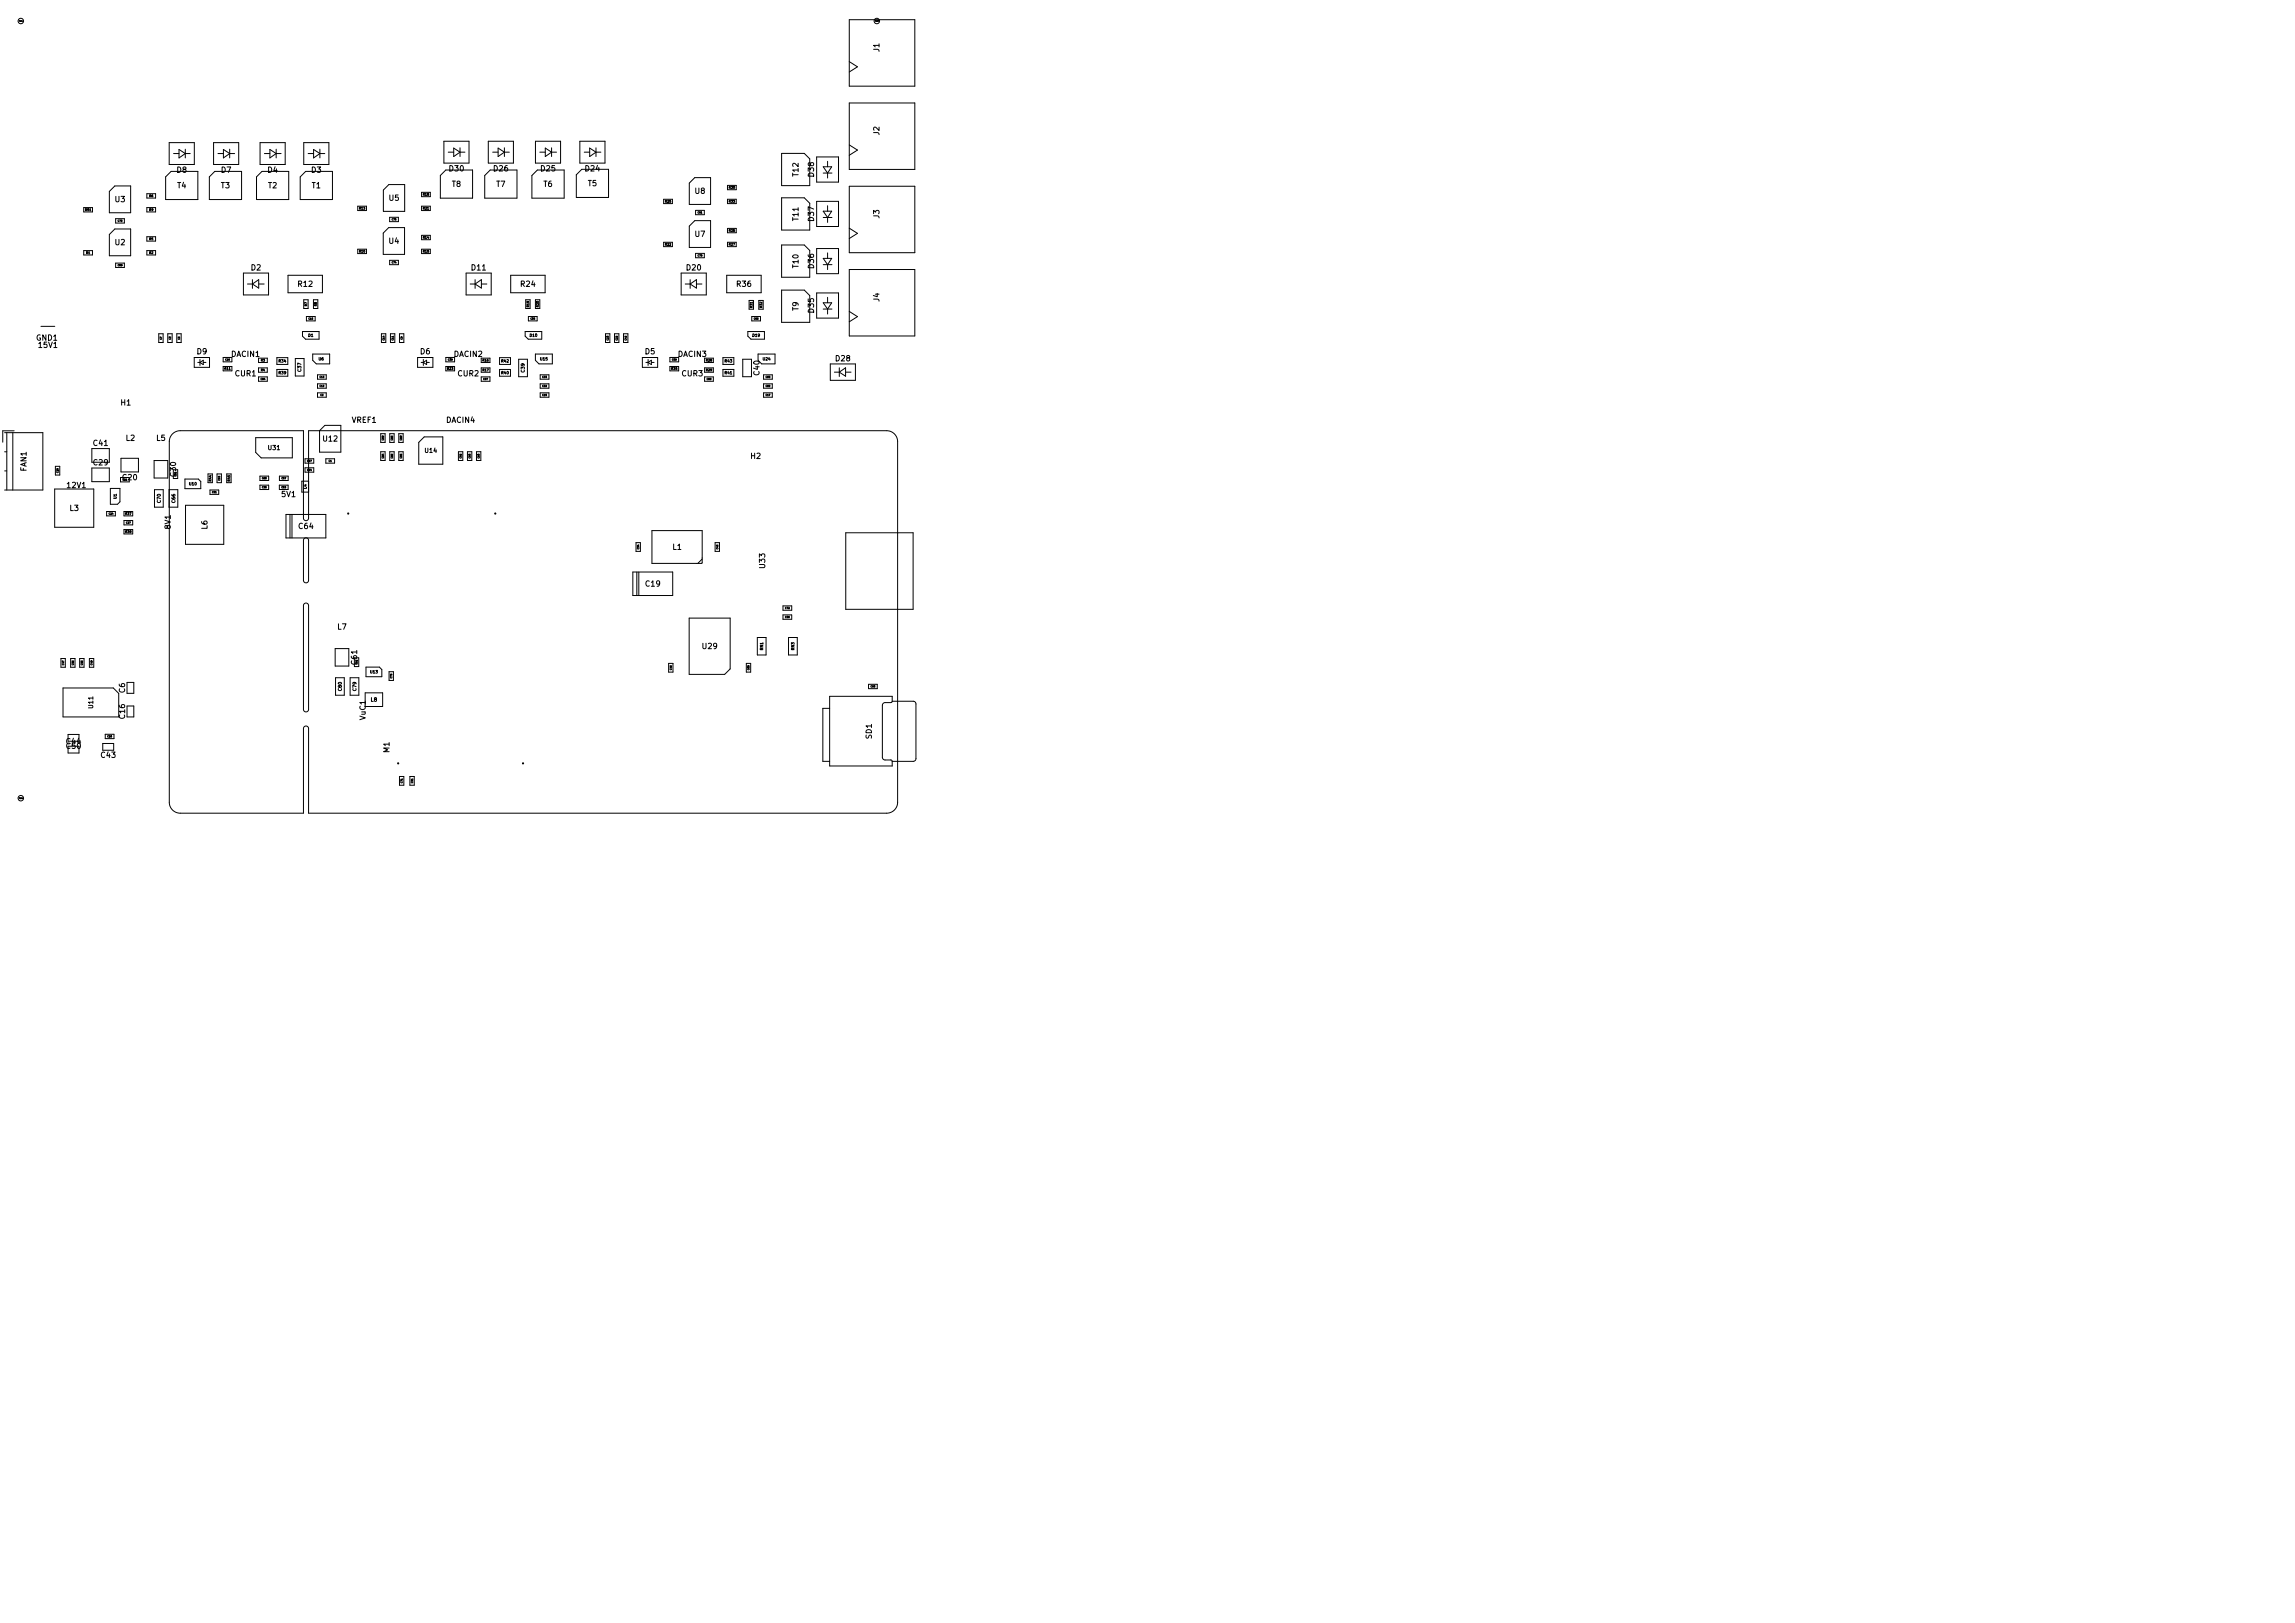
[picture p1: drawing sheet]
<svg xmlns="http://www.w3.org/2000/svg" width="420mm" height="297mm" viewBox="0 0 420 297" stroke-linecap="round" stroke-linejoin="round" font-family="sans-serif">
<defs><g id="words">
<g font-size="1.4">
<text x="161" y="9.5" transform="rotate(-90 161 9.5)">J1</text>
<text x="161" y="24.7" transform="rotate(-90 161 24.7)">J2</text>
<text x="32.4" y="31.6">D8</text>
<text x="32.5" y="34.4">T4</text>
<text x="40.5" y="34.4">T3</text>
<text x="40.5" y="31.6">D7</text>
<text x="49" y="31.6">D4</text>
<text x="49.1" y="34.4">T2</text>
<text x="57" y="31.6">D3</text>
<text x="57.1" y="34.4">T1</text>
<text x="82.3" y="31.3">D30</text>
<text x="82.8" y="34.2">T8</text>
<text x="90.4" y="31.3">D26</text>
<text x="90.9" y="34.2">T7</text>
<text x="99.1" y="31.3">D25</text>
<text x="99.5" y="34.2">T6</text>
<text x="107.2" y="31.3">D24</text>
<text x="107.6" y="34.1">T5</text>
<text x="127.3" y="35.5">U8</text>
<text x="146.2" y="32.2" transform="rotate(-90 146.2 32.2)">T12</text>
<text x="149" y="32.3" transform="rotate(-90 149 32.3)">D38</text>
<text x="21.1" y="37">U3</text>
<text x="71.2" y="36.7">U5</text>
<text x="146.2" y="40.4" transform="rotate(-90 146.2 40.4)">T11</text>
<text x="149" y="40.4" transform="rotate(-90 149 40.4)">D37</text>
<text x="161" y="39.9" transform="rotate(-90 161 39.9)">J3</text>
<text x="21.1" y="44.9">U2</text>
<text x="71.2" y="44.6">U4</text>
<text x="127.3" y="43.3">U7</text>
<text x="46" y="49.5">D2</text>
<text x="54.6" y="52.5">R12</text>
<text x="86.4" y="49.5">D11</text>
<text x="95.4" y="52.5">R24</text>
<text x="125.7" y="49.5">D20</text>
<text x="134.9" y="52.5">R36</text>
<text x="146.2" y="49" transform="rotate(-90 146.2 49)">T10</text>
<text x="149" y="49.1" transform="rotate(-90 149 49.1)">D36</text>
<text x="146.2" y="56.9" transform="rotate(-90 146.2 56.9)">T9</text>
<text x="149" y="57.2" transform="rotate(-90 149 57.2)">D35</text>
<text x="161" y="55.2" transform="rotate(-90 161 55.2)">J4</text>
<text x="6.7" y="62.3">GND1</text>
<text x="7.1" y="63.7">15V1</text>
<text x="36.1" y="64.8">D9</text>
<text x="42.4" y="65.3">DACIN1</text>
<text x="77" y="64.8">D6</text>
<text x="83.1" y="65.3">DACIN2</text>
<text x="118.1" y="64.8">D5</text>
<text x="124.2" y="65.3">DACIN3</text>
<text x="43.1" y="68.9">CUR1</text>
<text x="83.8" y="68.9">CUR2</text>
<text x="124.9" y="68.9">CUR3</text>
<text x="139" y="68.6" transform="rotate(-90 139 68.6)">C40</text>
<text x="153" y="66.1">D28</text>
<text x="22.1" y="74.2">H1</text>
<text x="64.4" y="77.4">VREF1</text>
<text x="81.7" y="77.4">DACIN4</text>
<text x="17.1" y="81.6">C41</text>
<text x="23.1" y="80.7">L2</text>
<text x="28.7" y="80.7">L5</text>
<text x="59.2" y="80.8">U12</text>
<text x="137.5" y="84">H2</text>
<text x="4.8" y="86.3" transform="rotate(-90 4.8 86.3)">FAN1</text>
<text x="12.3" y="89.3">12V1</text>
<text x="17.1" y="85.2">C29</text>
<text x="22.5" y="87.9">C20</text>
<text x="32.2" y="87.2" transform="rotate(-90 32.2 87.2)">C30</text>
<text x="12.8" y="93.5">L3</text>
<text x="51.6" y="91">5V1</text>
<text x="31.2" y="96.8" transform="rotate(-90 31.2 96.8)">8V1</text>
<text x="38" y="96.9" transform="rotate(-90 38 96.9)">L6</text>
<text x="54.7" y="96.8">C64</text>
<text x="123.2" y="100.6">L1</text>
<text x="118.2" y="107.3">C19</text>
<text x="140.1" y="103.9" transform="rotate(-90 140.1 103.9)">U33</text>
<text x="61.8" y="115.2">L7</text>
<text x="128.6" y="118.8">U29</text>
<text x="65.4" y="121.6" transform="rotate(-90 65.4 121.6)">C61</text>
<text x="22.9" y="131.5" transform="rotate(-90 22.9 131.5)">C16</text>
<text x="22.9" y="126.8" transform="rotate(-90 22.9 126.8)">C6</text>
<text x="66.9" y="131.7" transform="rotate(-90 66.9 131.7)">VuC1</text>
<text x="12.2" y="136.2">C44</text>
<text x="12.2" y="137">C50</text>
<text x="71.3" y="137.7" transform="rotate(-90 71.3 137.7)">M1</text>
<text x="159.6" y="135.2" transform="rotate(-90 159.6 135.2)">SD1</text>
<text x="18.5" y="138.7">C43</text>
</g>
<g font-size="1.1">
<text x="49.1" y="82.4">U31</text>
<text x="77.8" y="82.9">U14</text>
<text x="17" y="129.6" transform="rotate(-90 17 129.6)">U11</text>
</g>
<text font-size="1" x="67.9" y="128.4">L8</text>
<g font-size=".8">
<text x="55.1" y="68" transform="rotate(-90 55.1 68)">C37</text>
<text x="96" y="68.1" transform="rotate(-90 96 68.1)">C39</text>
<text x="29.4" y="92" transform="rotate(-90 29.4 92)">C70</text>
<text x="32.1" y="92" transform="rotate(-90 32.1 92)">C66</text>
<text x="62.6" y="126.4" transform="rotate(-90 62.6 126.4)">C80</text>
<text x="65.2" y="126.4" transform="rotate(-90 65.2 126.4)">C79</text>
</g>
<g font-size=".7">
<text x="56.5" y="61.6">D1</text>
<text x="58.4" y="65.9">U6</text>
<text x="97" y="61.6">D10</text>
<text x="98.9" y="65.9">U15</text>
<text x="137.8" y="61.6">D19</text>
<text x="139.7" y="65.9">U24</text>
<text x="51.1" y="66.3">R34</text>
<text x="51.1" y="68.5">R39</text>
<text x="91.8" y="68.5">R40</text>
<text x="91.8" y="66.3">R42</text>
<text x="132.7" y="68.5">R41</text>
<text x="132.7" y="66.3">R43</text>
<text x="34.7" y="88.8">U10</text>
<text x="56.1" y="89.5" transform="rotate(-90 56.1 89.5)">L4</text>
<text x="21.3" y="91.3" transform="rotate(-90 21.3 91.3)">U1</text>
<text x="139.7" y="119" transform="rotate(-90 139.7 119)">RN1</text>
<text x="145.4" y="119" transform="rotate(-90 145.4 119)">RN3</text>
<text x="67.8" y="123.2">U13</text>
</g>
<g font-size=".6">
<text x="77.5" y="35.8">R18</text>
<text x="133.5" y="34.5">R30</text>
<text x="15.6" y="38.6">R51</text>
<text x="27.3" y="36.1">R6</text>
<text x="27.3" y="38.6">R9</text>
<text x="65.8" y="38.3">R13</text>
<text x="77.5" y="38.3">R21</text>
<text x="121.8" y="37.1">R25</text>
<text x="133.5" y="37.1">R33</text>
<text x="15.8" y="46.5">R1</text>
<text x="27.3" y="46.5">R2</text>
<text x="27.3" y="43.9">R5</text>
<text x="65.8" y="46.2">R10</text>
<text x="77.5" y="43.7">R14</text>
<text x="77.5" y="46.2">R15</text>
<text x="121.8" y="44.9">R22</text>
<text x="133.5" y="42.4">R26</text>
<text x="133.5" y="44.9">R27</text>
<text x="56.2" y="56" transform="rotate(-90 56.2 56)">R7</text>
<text x="58" y="56" transform="rotate(-90 58 56)">R8</text>
<text x="96.8" y="56.2" transform="rotate(-90 96.8 56.2)">R19</text>
<text x="98.6" y="56.2" transform="rotate(-90 98.6 56.2)">R20</text>
<text x="137.7" y="56.3" transform="rotate(-90 137.7 56.3)">R31</text>
<text x="139.5" y="56.3" transform="rotate(-90 139.5 56.3)">R32</text>
<text x="41.1" y="67.7">R11</text>
<text x="47.8" y="66.1">R3</text>
<text x="47.8" y="67.9">R4</text>
<text x="81.9" y="67.7">R23</text>
<text x="88.4" y="67.9">R17</text>
<text x="88.4" y="66.1">R16</text>
<text x="122.9" y="67.7">R35</text>
<text x="129.3" y="66.1">R28</text>
<text x="129.3" y="67.9">R29</text>
<text x="38.7" y="88.1" transform="rotate(-90 38.7 88.1)">R44</text>
<text x="42.1" y="88.1" transform="rotate(-90 42.1 88.1)">R45</text>
<text x="23" y="94.2">R37</text>
<text x="23" y="97.5">R38</text>
</g>
<g font-size=".4">
<text x="21.6" y="40.6">C73</text>
<text x="71.8" y="40.3">C76</text>
<text x="127.8" y="39">C81</text>
<text x="127.8" y="46.9">C78</text>
<text x="21.6" y="48.7">C69</text>
<text x="71.8" y="48.2">C74</text>
<text x="56.5" y="58.5">C15</text>
<text x="97.2" y="58.5">C35</text>
<text x="138" y="58.5">C55</text>
<text x="29.6" y="62.2" transform="rotate(-90 29.6 62.2)">C7</text>
<text x="31.3" y="62.2" transform="rotate(-90 31.3 62.2)">C3</text>
<text x="32.9" y="62.2" transform="rotate(-90 32.9 62.2)">C5</text>
<text x="41.3" y="66">C18</text>
<text x="70.4" y="62.3" transform="rotate(-90 70.4 62.3)">C14</text>
<text x="72" y="62.3" transform="rotate(-90 72 62.3)">C11</text>
<text x="73.7" y="62.2" transform="rotate(-90 73.7 62.2)">C8</text>
<text x="82" y="66">C38</text>
<text x="111.4" y="62.3" transform="rotate(-90 111.4 62.3)">C23</text>
<text x="113.1" y="62.3" transform="rotate(-90 113.1 62.3)">C22</text>
<text x="114.7" y="62.3" transform="rotate(-90 114.7 62.3)">C42</text>
<text x="123.1" y="66">C58</text>
<text x="47.7" y="69.5">C84</text>
<text x="58.5" y="70.8">C12</text>
<text x="58.5" y="69.1">C13</text>
<text x="88.5" y="69.5">C87</text>
<text x="99.3" y="70.8">C32</text>
<text x="99.3" y="69.1">C33</text>
<text x="129.4" y="69.5">C88</text>
<text x="140.2" y="70.8">C52</text>
<text x="140.2" y="69.1">C53</text>
<text x="58.7" y="72.4">C2</text>
<text x="99.3" y="72.4">C10</text>
<text x="140.2" y="72.4">C17</text>
<text x="70.3" y="83.9" transform="rotate(-90 70.3 83.9)">C94</text>
<text x="70.3" y="80.6" transform="rotate(-90 70.3 80.6)">C59</text>
<text x="71.9" y="83.9" transform="rotate(-90 71.9 83.9)">C92</text>
<text x="71.9" y="80.6" transform="rotate(-90 71.9 80.6)">C83</text>
<text x="73.6" y="83.9" transform="rotate(-90 73.6 83.9)">C86</text>
<text x="73.6" y="80.6" transform="rotate(-90 73.6 80.6)">C89</text>
<text x="84.5" y="83.9" transform="rotate(-90 84.5 83.9)">C82</text>
<text x="86.1" y="83.9" transform="rotate(-90 86.1 83.9)">C85</text>
<text x="87.8" y="83.9" transform="rotate(-90 87.8 83.9)">C90</text>
<text x="10.7" y="86.5" transform="rotate(-90 10.7 86.5)">C28</text>
<text x="22.5" y="87.9">C21</text>
<text x="32.3" y="87.2" transform="rotate(-90 32.3 87.2)">C31</text>
<text x="40.3" y="87.9" transform="rotate(-90 40.3 87.9)">C60</text>
<text x="48" y="87.7">C65</text>
<text x="48" y="89.3">C36</text>
<text x="51.6" y="89.3">C63</text>
<text x="51.6" y="87.7">C67</text>
<text x="56.3" y="84.5">C57</text>
<text x="56.3" y="86.2">C54</text>
<text x="60.2" y="84.5">C1</text>
<text x="19.9" y="94.2">C24</text>
<text x="23.1" y="95.8">C27</text>
<text x="38.9" y="90.2">C51</text>
<text x="117" y="100.5" transform="rotate(-90 117 100.5)">C34</text>
<text x="131.5" y="100.5" transform="rotate(-90 131.5 100.5)">C45</text>
<text x="143.8" y="111.4">C72</text>
<text x="143.8" y="113.1">C56</text>
<text x="11.7" y="121.7" transform="rotate(-90 11.7 121.7)">C47</text>
<text x="13.5" y="121.7" transform="rotate(-90 13.5 121.7)">C96</text>
<text x="15.1" y="121.7" transform="rotate(-90 15.1 121.7)">C95</text>
<text x="16.9" y="121.7" transform="rotate(-90 16.9 121.7)">C49</text>
<text x="65.4" y="121.6" transform="rotate(-90 65.4 121.6)">C62</text>
<text x="71.8" y="124.1" transform="rotate(-90 71.8 124.1)">C75</text>
<text x="123" y="122.6" transform="rotate(-90 123 122.6)">C46</text>
<text x="137.2" y="122.6" transform="rotate(-90 137.2 122.6)">C68</text>
<text x="159.4" y="125.8">C93</text>
<text x="19.7" y="134.9">C26</text>
<text x="73.7" y="143.3" transform="rotate(-90 73.7 143.3)">C71</text>
<text x="75.6" y="143.3" transform="rotate(-90 75.6 143.3)">C91</text>
</g>
<g font-size=".3">
<text x="3.5" y="3.9">FID1</text>
<text x="160.2" y="3.9">FID3</text>
<text x="3.5" y="146.2">FID2</text>
</g>
</g></defs>
<g fill="none" stroke="#000" stroke-width=".18">
<path d="M155.5 3.6h12v12.2h-12zM155.5 18.8h12v12.2h-12zM155.5 11.3l1.5 .9-1.5 1M15.3 38h1.6v.8h-1.6zM21 34h2.9v4.9h-3.9v-3.9zM26.9 35.5h1.6v.7h-1.6zM26.9 38h1.6v.8h-1.6zM31 26.1h4.6v4h-4.6zM31.3 31.4h4.9v5.1h-5.9v-4.1zM31.8 28.1h1M32.8 27.4l1.1 .7-1.1 .8zM33.9 28.1h.9"/>
<path d="M33.9 27.3v1.6M39.1 26.1h4.6v4h-4.6zM39.3 31.4h4.9v5.1h-5.9v-4.1zM39.9 28.1h1M40.9 27.4l1.2 .7-1.2 .8zM42.1 28.1h.9M42.1 27.3v1.6M47.6 26.1h4.6v4h-4.6zM48 31.4h4.9v5.1h-5.9v-4.1zM48.4 28.1h1M49.4 27.4l1.2 .7-1.2 .8zM50.6 27.3v1.6"/>
<path d="M50.6 28.1h.9M55.6 26.1h4.6v4h-4.6zM56 31.4h4.9v5.1h-5.9v-4.1zM56.4 28.1h1M57.4 27.4l1.2 .7-1.2 .8zM58.6 28.1h.9M58.6 27.3v1.6M65.5 37.7h1.6v.8h-1.6zM71.2 33.8h2.9v4.9h-3.9v-3.9zM71.3 39.8h1.6v.8h-1.6zM77.2 37.7h1.6v.8h-1.6zM77.2 35.2h1.6v.8h-1.6z"/>
<path d="M81.3 25.9h4.6v3.9h-4.6zM81.6 31.1h4.9v5.2h-5.9v-4.2zM82.1 27.8h1M83.1 27.1l1.1 .7-1.1 .8zM84.2 27.8h.9M84.2 27v1.6M89.4 25.9h4.6v3.9h-4.6zM89.7 31.1h4.9v5.2h-5.9v-4.2zM90.2 27.8h1M91.2 27.1l1.1 .7-1.1 .8zM92.3 27.8h.9M92.3 27v1.6"/>
<path d="M98 25.9h4.6v3.9h-4.6zM98.4 31.1h4.9v5.2h-5.9v-4.2zM98.8 27.8h1M99.8 27.1l1.2 .7-1.2 .8zM101 27.8h.9M101 27v1.6M106.2 25.9h4.6v3.9h-4.6zM106.5 31h4.9v5.1h-5.9v-4.1zM107 27.8h1M108 27.1l1.1 .7-1.1 .8zM109.1 27.8h.9M109.1 27v1.6"/>
<path d="M121.5 36.5h1.6v.8h-1.6zM127.2 32.5h2.9v4.9h-3.9v-3.9zM127.3 38.5h1.6v.8h-1.6zM133.2 33.9h1.6v.8h-1.6zM133.2 36.5h1.6v.8h-1.6zM143.1 28.1h4.1l1 1v4.9h-5.1zM143.1 36.2h4.1l1 1v4.9h-5.1zM149.5 28.7h4v4.6h-4zM149.5 36.9h4v4.6h-4zM150.7 30.5h1.6l-.8 1.2zM150.7 31.7h1.6M150.7 38.7h1.6l-.8 1.1z"/>
<path d="M150.7 39.8h1.6M151.5 29.5v1M151.5 31.7v.9M151.5 37.7v1M151.5 39.8v.9M155.5 34.1h12v12.1h-12zM155.5 26.5l1.5 1-1.5 .9M7.5 59.7h2.5M15.3 45.9h1.6v.8h-1.6zM21 41.9h2.9v4.9h-3.9v-3.9zM21.2 48.2h1.6v.8h-1.6zM21.2 40h1.6v.8h-1.6z"/>
<path d="M26.9 43.3h1.6v.8h-1.6zM26.9 45.9h1.6v.8h-1.6zM44.6 50h4.6v4h-4.6zM45.3 52h.9M46.2 51.2v1.6M46.2 52l1.2-.8v1.5zM47.4 52h1M52.7 50.4h6.3v3.2h-6.3zM55.6 54.9h.8v1.6h-.8zM56.1 57.9h1.6v.8h-1.6zM57.4 54.9h.8v1.6h-.8zM65.5 45.6h1.6v.8h-1.6z"/>
<path d="M71.2 41.7h2.9v4.9h-3.9v-3.9zM71.3 47.6h1.6v.8h-1.6zM77.2 45.6h1.6v.8h-1.6zM77.2 43.1h1.6v.8h-1.6zM85.3 50h4.6v4h-4.6zM86.1 52h.9M87 51.2v1.6M87 52l1.1-.8v1.5zM88.1 52h1M93.5 50.4h6.3v3.2h-6.3zM96.2 54.9h.8v1.6h-.8zM96.7 57.9h1.6v.8h-1.6z"/>
<path d="M98 54.9h.8v1.6h-.8zM121.5 44.3h1.6v.8h-1.6zM124.7 50h4.6v4h-4.6zM125.4 52h1M126.4 52l1.1-.8v1.5zM126.4 51.2v1.6M127.2 40.4h2.9v4.9h-3.9v-3.9zM127.3 46.4h1.6v.8h-1.6zM127.5 52h1M133 50.4h6.3v3.2h-6.3zM133.2 41.8h1.6v.8h-1.6zM133.2 44.3h1.6v.8h-1.6z"/>
<path d="M137.1 55h.8v1.6h-.8zM137.6 57.9h1.6v.8h-1.6zM138.9 55h.8v1.6h-.8zM143.1 44.8h4.1l1 1v4.9h-5.1zM143.1 53.1h4.1l1 1v4.9h-5.1zM149.5 45.5h4v4.6h-4zM149.5 53.6h4v4.6h-4zM150.7 55.4h1.6l-.8 1.2zM150.7 56.6h1.6M150.7 47.3h1.6l-.8 1.1zM150.7 48.4h1.6M151.5 46.3v1"/>
<path d="M151.5 48.4v.9M151.5 54.4v1M151.5 56.6v.9M155.5 49.3h12v12.2h-12zM155.5 41.8l1.5 .9-1.5 1M155.5 57l1.5 .9-1.5 1M.8 79.2h7v10.5h-7M1.2 79.2v10.5M2.3 79.2v10.5M2.6 78.8h-2.1v2.1M29.1 61.1h.8v1.6h-.8zM30.7 61.1h.8v1.6h-.8z"/>
<path d="M31.6 79.4l.5-.4 .9-.2h22.6v16l.1 .4 .3 .1 .4-.2 .1-.3v-16h105.8a2 2 0 0 1 2 2v66a2 2 0 0 1-2 2h-105.8v-15.5l-.1-.3-.4-.1-.3 .1-.1 .3v15.5h-22.6a2 2 0 0 1-2-2v-66l.2-.8zM32.4 61.1h.8v1.6h-.8zM35.6 65.4h2.8v1.8h-2.8zM36.2 66.3h.4M36.6 65.8v1.1M36.6 66.3l.6-.4v.8zM37.2 66.3h.5M40.9 67.1h1.6v.8h-1.6zM40.9 65.4h1.6v.8h-1.6zM47.3 65.5h1.6v.8h-1.6zM47.3 67.3h1.6v.8h-1.6zM47.3 69h1.6v.8h-1.6z"/>
<path d="M50.7 67.6h2v1.3h-2zM50.7 65.5h2v1.2h-2zM54.1 65.6h1.6v3.2h-1.6zM55.4 60.7h3v1.4h-2.5l-.5-.6zM57.3 64.8h3.1v1.8h-2.5l-.6-.7zM58.1 68.6h1.6v.8h-1.6zM58.1 70.2h1.6v.8h-1.6zM58.1 71.9h1.6v.8h-1.6zM59.5 77.9h2.9v4.9h-3.9v-4zM69.7 79.4h.8v1.6h-.8zM69.8 61.1h.8v1.6h-.8zM71.4 79.4h.8v1.6h-.8z"/>
<path d="M71.5 61.1h.8v1.6h-.8zM73 79.4h.8v1.6h-.8zM73.1 61.1h.8v1.6h-.8zM76.5 65.4h2.8v1.8h-2.8zM77.1 66.3h.4M77.5 66.3l.6-.4v.8zM77.5 65.8v1.1M78.1 66.3h.5M81.6 67.1h1.6v.8h-1.6zM81.6 65.4h1.6v.8h-1.6zM88.1 65.5h1.6v.8h-1.6zM88.1 67.3h1.6v.8h-1.6z"/>
<path d="M88.1 69h1.6v.8h-1.6zM91.5 67.6h2v1.3h-2zM91.5 65.5h2v1.2h-2zM95 65.7h1.6v3.2h-1.6zM96.1 60.7h3.1v1.4h-2.5l-.6-.6zM98 64.8h3.1v1.8h-2.4l-.7-.7zM98.9 70.2h1.6v.8h-1.6zM98.9 68.6h1.6v.8h-1.6zM98.9 71.9h1.6v.8h-1.6zM110.9 61.1h.8v1.6h-.8zM112.5 61.1h.8v1.6h-.8zM114.2 61.1h.8v1.6h-.8z"/>
<path d="M117.6 65.4h2.8v1.8h-2.8zM118.2 66.3h.4M118.6 66.3l.6-.4v.8zM118.6 65.8v1.1M119.2 66.3h.5M122.6 67.1h1.6v.8h-1.6zM122.6 65.4h1.6v.8h-1.6zM129 65.5h1.6v.8h-1.6zM129 67.3h1.6v.8h-1.6zM129 69h1.6v.8h-1.6zM132.4 67.6h1.9v1.3h-1.9zM132.4 65.5h1.9v1.2h-1.9z"/>
<path d="M136 65.7h1.6v3.2h-1.6zM138.8 65.9v-1.1h3.1v1.8h-2.5M139.8 70.2h1.6v.8h-1.6zM139.8 68.6h1.6v.8h-1.6zM139.8 71.9h1.6v.8h-1.6zM139.9 62.1h-2.4l-.6-.6v-.8h3v1.4M152 66.6h4.6v3h-4.6zM152.8 68.1h.9M153.7 68.1l1.1-.8v1.6zM153.7 67.3v1.6M154.8 68.1h1M.8 82.7h.4"/>
<path d="M.8 86.2h.4M10 89.5h7.2v7h-7.2zM10.1 85.3h.8v1.6h-.8zM16.8 82.1h3.2v2.5h-3.2zM16.8 85.7h3.2v2.5h-3.2zM19.5 93.6h1.6v.8h-1.6zM20.2 89.4h1.8v2.4l-.5 .5h-1.3zM22.1 83.9h3.2v2.5h-3.2zM22.7 93.6h1.6v.8h-1.6zM22.7 95.3h1.6v.8h-1.6zM22.7 96.9h1.6v.8h-1.6zM28.2 84.3h2.5v3.2h-2.5z"/>
<path d="M28.3 89.6h1.6v3.2h-1.6zM30.9 89.6h1.7v3.2h-1.7zM33.9 87.7h2.4l.5 .4v1.3h-2.9zM34 92.5h7v7.1h-7zM38.1 86.7h.8v1.6h-.8zM38.4 89.7h1.6v.8h-1.6zM39.7 86.7h.8v1.6h-.8zM41.5 86.7h.8v1.6h-.8zM46.8 80.1h6.7v3.7h-5.7l-1-1zM47.6 87.1h1.6v.8h-1.6zM47.6 88.8h1.6v.8h-1.6zM51.1 88.8h1.6v.8h-1.6z"/>
<path d="M51.2 87.1h1.6v.8h-1.6zM52.4 94.2h7.3v4.3h-7.3zM53.1 94.2v4.3M53.5 94.2v4.3M55.7 98.6l.5-.1 .3 .4v7.3l-.2 .4-.3 .1-.3-.2-.1-.3v-7.3zM55.8 84h1.6v.8h-1.6zM55.8 85.6h1.6v.8h-1.6zM56.5 88.1h-1.2v2h1.2M59.7 84h1.6v.8h-1.6zM69.7 82.7h.8v1.6h-.8zM71.4 82.7h.8v1.6h-.8zM73 82.7h.8v1.6h-.8z"/>
<path d="M76.7 81l1-1h3.4v5h-4.4zM83.9 82.7h.8v1.6h-.8zM85.6 82.7h.8v1.6h-.8zM87.2 82.7h.8v1.6h-.8zM116.4 99.3h.8v1.6h-.8zM119.4 97.1h9.2v5.9l-.1 .1h-9.1zM130.9 99.3h.8v1.6h-.8zM154.8 97.5h12.4v14h-12.4zM55.7 110.5l.5-.1 .3 .4v19l-.1 .3-.4 .2-.3-.1-.1-.4v-19zM61.4 118.7h2.5v3.2h-2.5zM115.9 104.7h7.3v4.3h-7.3zM116.6 104.7v4.3"/>
<path d="M117 104.7v4.3M126.2 113.1h7.5v9.3l-1 1h-6.5zM128.6 102.3l-.8 .8M138.6 116.7h1.6v3.2h-1.6zM143.3 110.9h1.6v.8h-1.6zM143.3 112.5h1.6v.8h-1.6zM144.4 116.7h1.6v3.2h-1.6zM11.2 120.5h.8v1.6h-.8zM11.5 125.9h9.2l1 1v4.3h-10.2zM12.5 135.7v-1.3h2v1.3M12.5 136.6v1.2h2v-1.2M12.9 120.5h.8v1.6h-.8z"/>
<path d="M14.6 120.5h.8v1.6h-.8zM16.4 120.5h.8v1.6h-.8zM18.8 137.3v-1.2h2v1.2M19.3 134.4h1.6v.8h-1.6zM23.3 124.9h1.2v2h-1.2M23.3 129.2h1.2v2h-1.2M61.4 124h1.6v3.2h-1.6zM64.1 124h1.6v3.2h-1.6zM66.9 126.8h3.2v2.5h-3.2zM67 122.1h2.5l.4 .4v1.4h-2.9zM71.2 122.9h.8v1.6h-.8zM122.4 121.4h.8v1.6h-.8z"/>
<path d="M136.6 121.4h.8v1.6h-.8zM151.9 129.6h-1.3v9.7h1.3M159 125.2h1.6v.8h-1.6zM163.3 128.3h3.9l.3 .2 .2 .3v10.2l-.5 .3h-3.9M163.3 128.3l-.2 .3h-1.2l-.4 .5v9.6l.4 .4h1.2l.2 .2M163.3 128.3v-.9h-11.4v12.8h11.4v-.9M73.1 142.1h.8v1.6h-.8zM75 142.1h.8v1.6h-.8z"/>
<circle cx="3.8" cy="3.8" r=".5"/>
<circle cx="160.5" cy="3.8" r=".5"/>
<circle cx="3.8" cy="146.1" r=".5"/>
</g>
<g fill="none" stroke="#000" stroke-width=".2">
<circle cx="63.7" cy="94" r=".1"/>
<circle cx="90.7" cy="94" r=".1"/>
<circle cx="72.9" cy="139.7" r=".1"/>
<circle cx="95.8" cy="139.7" r=".1"/>
</g>
<use href="#words"/>
</svg>
